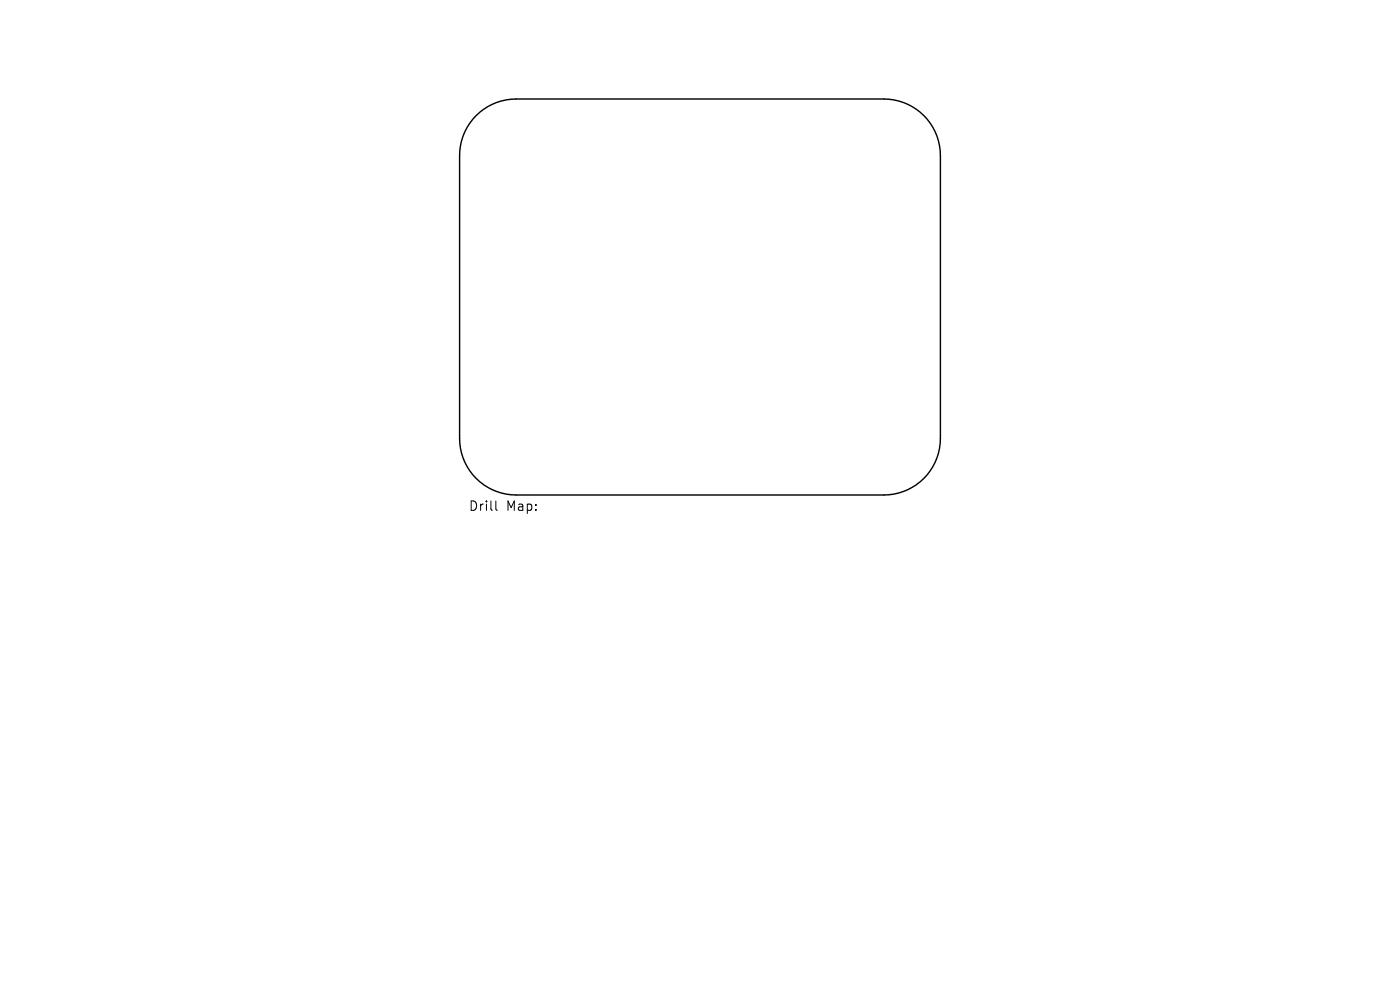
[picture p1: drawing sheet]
<svg xmlns="http://www.w3.org/2000/svg" width="297mm" height="210mm" viewBox="0 0 297 210" stroke-linecap="round" stroke-linejoin="round" font-family="sans-serif">
<defs><g id="words">
<g font-size="2.8">
<text x="99.4" y="108.7">Drill</text>
<text x="107.4" y="108.7">Map:</text>
</g>
</g></defs>
<path d="M101 24.5a12 12 0 0 1 8.5-3.5h78a12 12 0 0 1 12 12v60a12 12 0 0 1-12 12h-78a12 12 0 0 1-12-12v-60a12 12 0 0 1 3.5-8.5z" fill="none" stroke="#000" stroke-width=".3"/>
<path d="M105.2 106.3v1.7l.3 .3" fill="none" stroke="#000" stroke-width=".21"/>
<use href="#words"/>
</svg>
